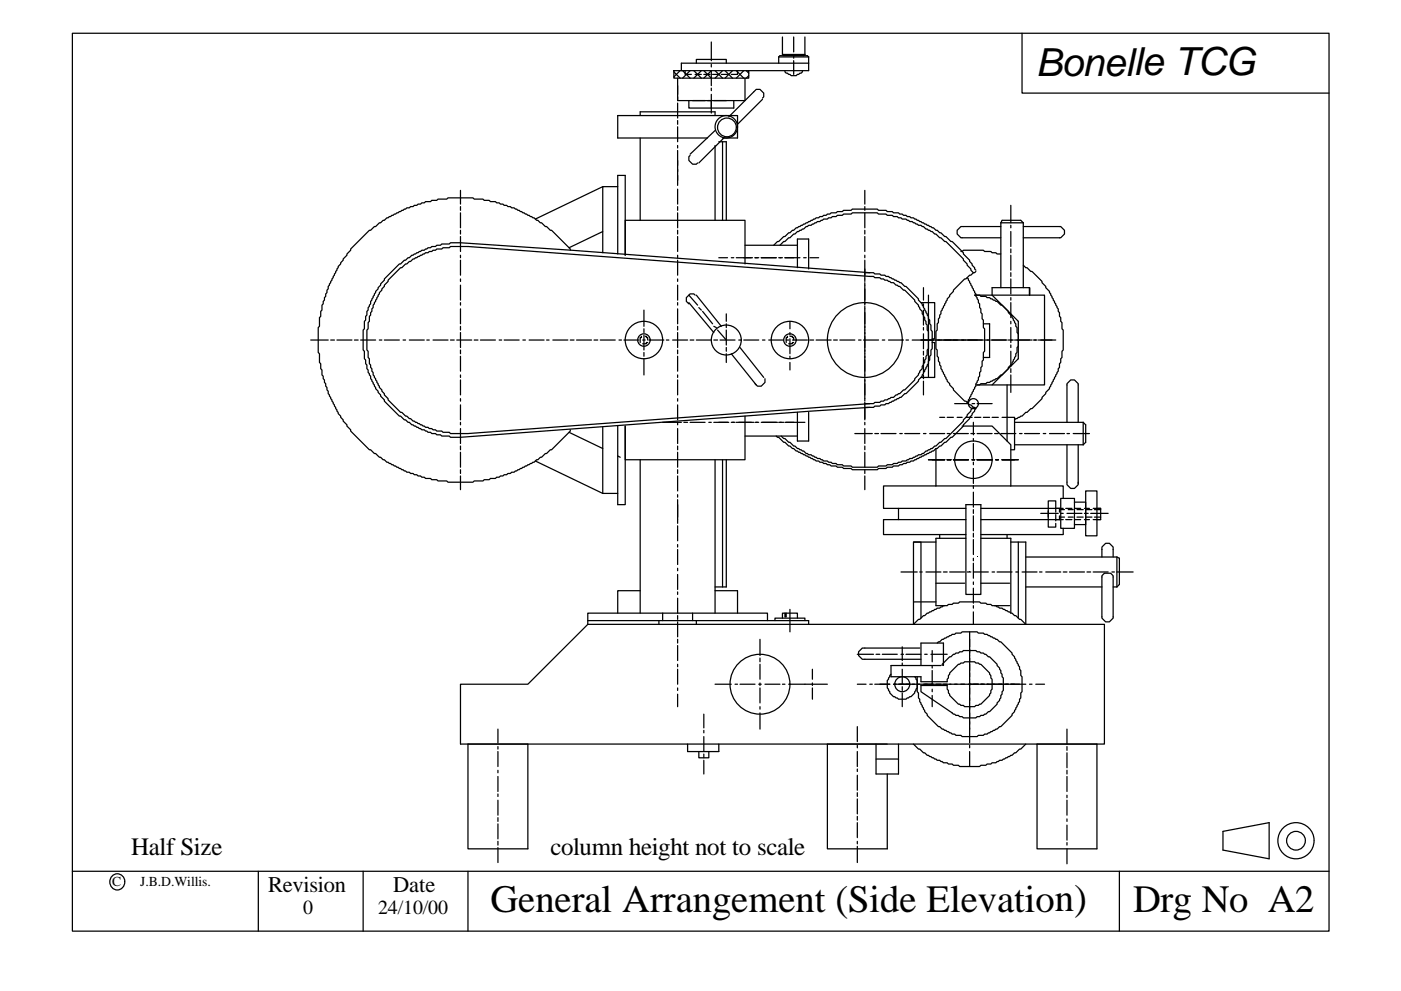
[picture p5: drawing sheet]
<svg xmlns="http://www.w3.org/2000/svg" width="297mm" height="210mm" viewBox="0 0 297 210" stroke-linecap="round" stroke-linejoin="round" font-family="sans-serif">
<defs><g id="words">
<g font-size="8.2">
<text x="219.6" y="16.1">Bonelle TCG</text>
<text x="104" y="193.6">General Arrangement (Side Elevation)</text>
<text x="240.2" y="193.6">Drg No A2</text>
</g>
<g font-size="5.3">
<text x="27.8" y="181.4">Half Size</text>
<text x="116.7" y="181.4">column height not to scale</text>
</g>
<g font-size="4.8">
<text x="56.9" y="189.4">Revision</text>
<text x="83.3" y="189.4">Date</text>
</g>
<g font-size="4.2">
<text x="64.3" y="193.9">0</text>
<text x="80.2" y="193.9">24/10/00</text>
</g>
<g font-size="2.9">
<text x="23.8" y="188">C</text>
<text x="29.7" y="188">J.B.D.Willis.</text>
</g>
</g></defs>
<g fill="none" stroke="#000" stroke-width=".26">
<path d="M15.3 7.1h266.5v190.5h-266.5zM142.9 15h15.8v1.6h-15.8zM142.9 15.3l1.3 1.3M143.7 16.6v4.7h14.3v-4.7M143.7 18.2v1.8M144.2 15l-1.3 1.3M144.7 15l1.6 1.6M145.3 15v.8h1.3M146.3 15l-1.6 1.6M147.1 15l1.6 1.6M147.4 15.8h1.3M147.6 13.4v-.8h6.4v.8"/>
<path d="M148.7 15l-1.6 1.6M149.2 16.6l1.6-1.6v3.2M149.2 15l1.6 1.6M149.2 15.8h1.3M150.8 8.9v4M150.8 13.7v.5M150.8 18.7v.5M151.1 15.8h1.3M151.6 15l1.6 1.6M152.9 15.8h1.4M153.2 15l-1.6 1.6M153.7 15l1.6 1.6"/>
<path d="M155.3 15l-1.6 1.6M156.1 15l1.6 1.6M156.4 15v.8h-1.4M157.7 15l-1.6 1.6M158.2 15l.5 .5M158.7 16.1l-.5 .5M165.1 12.1v1.3M165.1 12.1l.3-.3h5.8l.2 .3M165.1 12.1h6.3M165.9 11.6l.3 .2M165.9 7.8v3.8M165.9 11.6h4.8"/>
<path d="M166.4 15v.3l.3 .2h.3l.7 .6h1.1l.8-.6h.3l.2-.2v-.3M168.3 7.8v3.2M168.3 11.6v.7M168.3 12.9v2.9M170.7 11.6l-.3 .2M170.7 7.8v3.8M171.4 12.1v2.9h-12.7M171.4 13.4h-26.9v1.6M216.7 7.1v12.7h65.1M127.8 39.6l-14.3 6.9M131 39.6h-3.2v14M135.7 24.5v-.8h15.9v.8"/>
<path d="M135.7 29.3v17.4M143.7 20.5v.8M143.7 21.9v3.1M143.7 25.6v.8M143.7 26.9v3.2M143.7 30.9v.5M143.7 31.9v7.4M146 21.3v1.6h9.6v-1.6M146.3 33l-.3 .2v.8l.8 .8h.8l.3-.2M146.8 21.3h2.7M150 29.3h-19v-4.8h25.4v4.8h-3.2M150 21.3h.8"/>
<path d="M150.8 20v4M151.3 21.3h2.7M151.6 30.9v15.8M151.6 27.7l-5.3 5M152.4 30.1h1.6v16.6M153.2 30.1v16.6M153.5 29.3l-5.3 5.3M156.1 26.9a1.99 1.99 0 0 0-3-1.6 1.99 1.99 0 0 0 0 3.4 1.99 1.99 0 0 0 3-1.7M161.7 20.8l.2-.3v-.7l-.8-.8h-.8l-5.8 5.8M161.7 21.1l-5.3 5.3M97.6 40.4v2.9M97.6 43.8v.8"/>
<path d="M97.6 45.2v3.1M97.6 48.9v.8M97.6 50.2v3.2M97.6 54.2v.5M97.6 55.2v3.2M97.6 59.2v.5M120.9 53.1v-.3l-4-3.9h-.2l-.8-.8h-.3l-.8-.8h-.2l-1.4-1.1-.8-.3-1.8-1h-.3l-1.3-.8h-.5l-.3-.3h-.5l-.3-.2h-.5l-.3-.3-1.3-.3-.3-.2h-1l-.3-.3h-1l-.3-.3h-1.9l-.2-.2h-5.3l-.3 .2h-1.8l-.3 .3h-1.1l-.2 .3h-1.1l-.2 .2-1.4 .3-.2 .3h-.6l-.2 .2h-.6l-.2 .3h-.5l-.3 .3-1.9 .8-1.3 .7-.8 .3-.5 .5h-.3l-.5 .6h-.3l-.8 .8h-.2l-.8 .8h-.3l-4 3.9v.3l-.7 .8v.3l-.8 .7v.3l-1.1 1.3-.3 .8-.2 .3v.3l-1.6 2.9v.5l-.3 .3v.5l-.2 .3v.5l-.3 .2v.6l-.3 .2v.6l-.2 .2v1.1l-.3 .3v1l-.3 .3v1.8l-.2 .3v5.3l.2 .3v1.8l.3 .3v1l.3 .3v1.1l.2 .2 .3 1.3 .3 .3 .2 1.3 .3 .3v.5l.8 1.3 .8 1.9 .2 .3 .3 .8 1.1 1.3v.2l.8 .8v.3l.7 .8v.3l4 3.9h.3l.8 .8h.2l.8 .8h.3l1.3 1.1h.3l.2 .2h.3l.3 .3h.2l3 1.6h.5l.2 .3h.6l.2 .2 1.4 .3 .2 .2h.6l.2 .3h1.1l.2 .3h1.1l.3 .2h1.8l.3 .3h5.3l.2-.3h1.9l.3-.2h1l.3-.3h1l.3-.3h.5l.3-.2h.5l.3-.3 1.3-.2 .3-.3h.5l2.9-1.6h.3l.2-.3h.3l.3-.2h.2l1.4-1.1h.2l.8-.8h.3l.8-.8h.2l4-3.9v-.3M127.8 49.1l-7.2 3.5M131 53.9v-16.7h1.6v17v-7.5h25.4v9.3M143.7 40.1v3.2M143.7 43.8v.8M143.7 45.2v3.1"/>
<path d="M143.7 48.9v.8M143.7 50.2v3.2M143.7 54.2v.5M143.7 55.2v3.2M143.7 59.2v.5M152.4 54.7h1.9M155 54.7h.6M156.1 54.7h3.4M158 52h11.1M160.1 54.7h.8M161.4 54.7h3.2M164 52l2.2-1.8h.2l.8-.8h.3l1.3-1.1 1.3-.5 2.9-1.6h.6l.2-.3h.6l.2-.2 1.3-.3 .3-.2h1.1l.2-.3h1.1l.3-.3h1.5l.3-.2h5.3l.3 .2h1.6l.2 .3h1.1l.2 .3h1.1l.3 .2h.5l.3 .3h.5l.3 .2 1.3 .3 .2 .3h.3l.8 .5h.3l.8 .5 1.8 .8 .5 .6h.3l.5 .5h.3l.8 .8h.3l1 1h.3l2.4 2.4v.3l1.3 1.3v.3l.5 .5v.3l.8 1"/>
<path d="M165.1 54.7h.8M165.4 52l.8-.8h.2l.8-.8h.3l1.6-1.3 1.3-.5 1-.8h.6l.8-.5h.2l.3-.3h.5l.8-.5h.8l.3-.3h.5l.3-.3h.8l.2-.2h1.1l.3-.3h1.5l.3-.2h5.3l.3 .2h1.6l.2 .3h1.1l.2 .2h.8l.3 .3h.5l.3 .3h.8l.8 .5h.5l1.3 .8h.6l1 .8 1.3 .5 1.6 1.3h.3l.8 .8h.3l3.7 3.7v.3l.8 .8v.3l1.3 1.6M166.4 54.7h3.2M169.1 56.8v-6.1h2.3v6.4M170.4 54.7h.5M171.7 54.7h1.9M183.4 57.9h1.8l.3 .2h1l.3 .3h.8l.3 .2h.5l.2 .3h.3l1.3 .8 .8 .3 .8 .8h.3l2.6 2.6v.3l.8 .8v.2l.3 .3 .8 1.9 .2 .2v.5l.3 .3v.8l.3 .3v1l.2 .3v3.7l-.2 .3v1l-.3 .3v.8l-.3 .2v.6l-.2 .2v.3l-.5 .8-.6 1.3-.8 .8v.3l-2.6 2.6h-.3l-.8 .8-.8 .3-1.8 1h-.5l-.3 .3h-.8l-.3 .3h-1l-.3 .2h-1.8M183.4 40.4v2.9M183.4 43.8v.8M183.4 45.2v3.1M183.4 48.9v.8M183.4 50.2v3.2"/>
<path d="M183.4 54.2v.5M183.4 55.2v4.5M183.4 60v4.7M184.4 57.9l-63.2-4.8-23.6-1.6h-2.1l-.3 .3h-1.5l-.3 .2h-.8l-.3 .3h-.8l-.2 .3h-.5l-.8 .5h-.6l-.2 .3-1.9 .8-.5 .5h-.3l-.5 .5h-.3l-.8 .8h-.2l-3.2 3.2v.2l-.8 .8v.3l-.5 .5v.3l-.6 .5-.5 1.3-.5 .8v.6l-.5 .8v.5l-.3 .3v.8l-.3 .2v.8l-.2 .3v1.6l-.3 .2v4.3l.3 .2v1.6l.2 .3v.8l.3 .2v.8l.3 .3v.5l.5 .8v.5l.5 .8 .3 .8 .8 1.1v.3l.5 .5v.2l.8 .8v.3l3.2 3.2h.2l.8 .8h.3l.5 .5h.3l.5 .5h.3l1.8 1.1h.6l.8 .5h.5l.2 .3h.8l.3 .3h.8l.3 .2h1.5l.3 .3h2.1l74.4-5.6 12.4-.8M203.7 53.4h.3l.3-.3h4.2l.3 .3h1.3l.2 .2h.8l.3 .3h.8M205.1 58.9l1 1.9 .3 .8 .5 .8v.5l.5 .8v.5l.3 .3v.8l.3 .2v.8l.2 .3v1l.3 .3v1.6l.3 .3v4.7l-.3 .3v1.6l-.3 .2v1.1l-.2 .3v.8l-.3 .2v.8l-.3 .3v.5l-.2 .3v.2l-.3 .3v.5l-1.6 2.9v.3l-.2 .3M206.9 57.6l-1.1 .8h-.2l-.8 .8h-.3l-2.4 2.4v.2l-.8 .8v.3l-.5 .5v.3l-.2 .2-.8 1.9-.3 .3-.3 1.3-.2 .2v.8l-.3 .3v1.3l-.3 .3v3.7l.3 .3v1.3l.3 .2v.8l.2 .3 .3 1.3 .3 .3 .2 .8 .8 1.3v.3l1.3 1.6v.2l2.4 2.4h.3l.8 .8h.2l1.1 .8-.8 1.1v.2l-.5 .5v.3l-1.3 1.3v.3l-2.4 2.4h-.3l-1 1h-.3l-.8 .8h-.3l-.5 .6h-.3l-.5 .5-1.3 .5-2.9 1.6h-.6l-.2 .3-1.3 .2-.3 .3h-.5l-.3 .3h-1.1l-.2 .2h-1.1l-.2 .3h-1.6l-.3 .3h-5.3l-.3-.3h-1.5l-.3-.3h-1.1l-.2-.2h-1.1l-.3-.3-1.3-.3-.2-.2h-.6l-.2-.3h-.6l-2.9-1.6-1.3-.5-4.2-3.2M212.2 48.1h-8.5l-.8 .8v.8l.8 .7h8.5M212.2 47.3v13.7M212.2 47.3h4.8M212.2 47.3l.3-.6h3.9l.6 .6M214.3 43.6v3.7"/>
<path d="M214.3 47.8v.5M214.3 49.1v3.2M214.3 52.8v.8M214.3 54.2v3.1M214.3 57.9v.7M214.3 59.2v3.2M217 56.3l1.5 1.3h.3l2.1 2.1v.3l.8 .8v.2l.8 .8 .8 1.9 1.1 1.8v.6l.2 .2v.8l.3 .3v.8l.3 .2v1.4l.2 .2v4.3l-.2 .2v1.3l-.3 .3v.8l-.3 .3v.8l-.2 .2v.6l-1.6 2.9-.3 .8-.8 .8v.2l-.8 .8v.3l-2.1 2.1h-.3l-.7 .8h-.3l-.8 .8-.8 .2-.8 .6M217 48.1h7.9l.8 .8v.8l-.8 .7h-7.9M217 47.3v13.7M65.9 72.1h3.7M70.1 72.1h.8M71.4 72.1h3.2"/>
<path d="M75.1 72.1h.8M76.5 72.1h3.1M80.4 72.1h.6M81.5 72.1h3.2M85.5 72.1h.5M86.8 72.1h3.2M90.5 72.1h.5M91.8 72.1h3.2M95.5 72.1h.8M96.8 72.1h3.2M97.6 60.5v3.2M97.6 64.2v.5"/>
<path d="M97.6 65.5v3.2M97.6 69.2v.8M97.6 70.6v3.1M97.6 74.3v.8M97.6 75.6v3.2M97.6 79.6v.5M100.5 72.1h.8M101.9 72.1h3.1M105.8 72.1h.6M106.9 72.1h3.2M110.9 72.1h.5M112.2 72.1h3.2"/>
<path d="M115.9 72.1h.5M117.2 72.1h3.2M120.9 72.1h.8M122.2 72.1h3.2M125.9 72.1h.8M127.3 72.1h3.1M131.2 72.1h.6M132.3 72.1h3.2M136 71.3v.3h-.3v1.1M136.3 72.1h.5M136.5 65.8v3.4M136.5 69.8v.8"/>
<path d="M136.5 71.1v3.2M136.5 74.8v.8M136.5 76.1v3.5M136.8 71.3h.3v.3h.2v.5M137.3 72.7h-.2v.2h-.8M137.6 72.1h3.2M141.3 72.1h.5M142.6 72.1h3.2M143.7 60.5v3.2M143.7 64.2v.5M143.7 65.5v3.2M143.7 69.2v.8"/>
<path d="M143.7 70.6v3.1M143.7 74.3v.8M143.7 75.6v3.2M143.7 79.6v.5M146 62.6l1.9 2.1M146 64.2l5.3 6.4M146.3 72.1h.8M147.4 62.6l-.3-.2h-.8l-.8 .7v.8l.5 .6M147.6 72.1h3.2M147.6 62.6l5.3 6.6M148.2 65.3l.5 .5M149 66.1l2.1 2.6"/>
<path d="M151.3 72.1h.8M151.3 69.2l.6 .3M152.1 70l1.9 2.1M152.7 72.1h3.1M154 66.6v1.6M154 68.7v.8M154 70v3.2M154 73.7v.8M154 75.1v1.8M155 75.1l5.3 6.6M156.6 72.1h.6M156.9 73.7l5 6.4"/>
<path d="M157.7 72.1h3.2M161.7 72.1h.5M163 72.1h3.2M166.7 72.1h.5M167 71.3v.3h-.3v1.1M167.5 71.3h.5v.3h.3v.5M167.5 68.2v1.6M167.5 70.6v.5M167.5 71.9v3.2M167.5 75.6v.5M167.5 76.9v1.6M168 72.1h3.2"/>
<path d="M168.3 72.7h-.3v.2h-.8M171.7 72.1h.8M173 72.1h3.2M176.7 72.1h.8M178.1 72.1h3.1M182 72.1h.6M183.1 72.1h3.2M183.4 65v15.1M187.1 72.1h.5M188.4 72.1h3.2M192.1 72.1h.5M193.4 72.1h15.1"/>
<path d="M195.3 64.2h2.9v7.7h-.6M195.8 61v2.7M195.8 64.5v.5M195.8 65.8v3.2M195.8 69.5v.5M195.8 70.8v3.2M195.8 74.5v.8M195.8 75.8v3.2M195.8 79.6v.7M196.8 62.6v17.5M197.6 72.7h.6v7.4h-2.9M208.5 68.7h1.3v7.1h-1.3"/>
<path d="M208.8 72.1h1M210.1 72.1h3.4M213.8 72.1h1M214.3 63.1v.6M214.3 64.2v3.2M214.3 68.2v.5M214.3 69.5v3.2M214.3 73.2v.5M214.3 74.5v3.2M214.3 78.2v.8M214.3 79.6v3.7M215.1 72.1h3.7"/>
<path d="M218.3 62.6v-1.6h-8v1.6l5.6 5.6v7.9l-5.6 5.6M218.3 61v1.6v-1.6M219.1 72.1h.8M220.1 72.1h3.7M97.6 80.6v3.2M97.6 84.6v.5M97.6 85.9v3.2M97.6 89.6v.5M97.6 90.9v3.2M97.6 94.6v.8M97.6 96v3.1M97.6 99.7v.8"/>
<path d="M113.5 97.8l14.3 6.9M120.6 91.7l7.2 3.5M127.8 90.7v14M131 96.7l.5 .3M135.7 97.5v32.6M140.5 89.6h4M143.7 80.6v3.2M143.7 84.6v.5M143.7 85.9v3.2M143.7 89.6v.5M143.7 90.9v3.2M143.7 94.6v.8"/>
<path d="M143.7 96v3.1M143.7 99.7v.8M145 89.6h.8M146.3 89.6h3.2M150.3 89.6h.5M151.3 89.6h3.2M151.6 97.5v32.6M153.2 97.5v27M154 97.5v27h-2.4M155 89.6h.8M156.1 89.6h3.7M158 88.3v9.2h-25.4v-7.1v16.7h-1.6v-16.7"/>
<path d="M158 92.5h11.1M160.1 89.6h.8M161.4 89.6h3.4M162.2 80.3v.8l-.8 .8h-.8l-.5-.5M165.1 89.6h1.1M166.4 89.6h4.3M169.1 87.5v6.1h2.3v-6.1M181.2 92h3.7M183.4 85.6h1.8l.3-.2h1l.3-.3h.5l.3-.3h.5l.8-.5h.5l.6-.5 .8-.3 .8-.8h.2l2.1-2.1v-.3l.8-.7 .3-.8 .5-.6v-.5l.6-.8v-.5l.2-.3v-.5l.3-.3v-1l.2-.3v-3.7l-.2-.3v-1l-.3-.3v-.5l-.2-.3v-.5l-.6-.8v-.5l-.5-.6-.3-.8-.8-.8v-.2l-2.1-2.1h-.2l-.8-.8-.8-.3-.6-.5h-.5l-.8-.6h-.5l-.3-.2h-.5l-.3-.3h-1l-.3-.3-86-6.3h-3.7l-.3 .3h-1.3l-.2 .2h-1.1l-.3 .3h-.5l-.3 .3-1.3 .2-.2 .3-.8 .3-1.4 .7h-.2l-1.3 1.1h-.3l-.8 .8h-.3l-2.6 2.6v.3l-.8 .8v.3l-1.1 1.3v.3l-1.3 2.3v.6l-.3 .2v.6l-.2 .2v.6l-.3 .2v1.1l-.2 .2v1.4l-.3 .2v4.3l.3 .2v1.3l.2 .3v1.1l.3 .2v.6l.2 .2v.6l.3 .2v.6l1.3 2.3v.3l.6 .5v.3l.5 .5v.3l.8 .8v.2l2.6 2.7h.3l.8 .8h.3l.5 .5h.2l.6 .5h.2l2.4 1.4h.6l.2 .2 1.3 .3 .3 .3h1.1l.2 .2h1.3l.3 .3h3.7l85.2-6.4M183.4 80.3v4.8M183.4 85.4v3.7M183.4 89.6v.5"/>
<path d="M183.4 90.9v3.2M183.4 94.6v.8M183.4 96v3.1M183.4 99.7v.8M185.5 92h.8M186.8 92h3.2M190.8 92h.5M191.8 92h3.2M195.8 92h.5M195.8 80.9v2.9M196.8 97.5h3.5M197.1 92h3.2"/>
<path d="M198.4 95.2v7.9M199.2 88.5h1.1M200.8 97.5h.8M200.8 92h.5M200.8 88.5h1.3M202.1 97.5h3.2M202.1 92h3.2M202.4 85.6h2.9M202.9 88.5h1.1M204 90.4h6.3l4 4v8.7M204.8 88.5h1.3M205.8 92h.8"/>
<path d="M206.1 97.5h.5M206.1 85.6h.5M206.4 86.4l-1.3 1.6v.3l-.8 .8v.2l-3.7 3.7h-.3l-1.9 1.6h-.2l-.6 .6-1.3 .5-.5 .5h-.3l-.2 .3h-.6l-1.3 .8h-.5l-.8 .5h-.8l-.3 .3h-.5l-.3 .2h-.8l-.2 .3h-1.1l-.2 .3h-1.6l-.3 .2h-5.3l-.3-.2h-1.5l-.3-.3h-1.1l-.2-.3h-.8l-.3-.2h-.5l-.3-.3h-.8l-.8-.5h-.5l-.8-.6h-.3l-.2-.2h-.6l-1-.8-1.3-.5-3.5-2.7M206.4 89.6v2.7M206.4 93v.6M206.4 94.1v3.2M206.4 98.1v.5M206.4 99.4v3.2M206.6 88.5h1.4M206.9 81.7h.8l.3-.3h1l.3-.3h.5l.3-.2 1.3-.6 .8-.7h.3l1.3-1.4v-.2l.8-.8 .2-.8 .6-.8v-.5l.2-.3v-1.1l.3-.2v-2.7l-.3-.2v-1.1l-.2-.3v-.5l-.6-.8-.2-.8-.8-.8v-.2l-1.3-1.4h-.3l-.8-.8-.8-.2-.8-.6h-.5l-.3-.2h-1l-.3-.3h-1.1h14.9v19.1h-14.3M207.2 97.5h3.1M207.2 92h3.1"/>
<path d="M207.2 85.6h3.1M208.5 88.5h1.3M210.3 88.5h1.4M210.9 92h.8M211.1 97.5h.6M212.2 92h3.2M212.5 88.5h2.6v6.9h-.8M212.5 97.5h3.4M213.5 81.7v11.9M215.1 89.6h14.6M215.1 94.4h14.6M216.2 92h.5"/>
<path d="M217.2 92h3.2M221.2 92h.5M222.5 92h3.2M226.2 89.6v-8.2l.8-.8h.8l.8 .8v8.2M226.2 94.4v8.4l.8 .8h.8l.8-.8v-.5M226.2 92h.5M227.5 92h3.5M228.6 94.4v8.2M229.7 89.6l.5 .5v3.7l-.5 .6M229.7 89.6v4.8M97.6 101v2.9M127.8 104.7h3.2"/>
<path d="M143.7 101v3.2M143.7 105v.5M143.7 106v5M143.7 111.6v3.1M143.7 115.5v.6M143.7 116.6v3.2M183.4 101v2.9M190.5 107.9v2.3M193.7 115h4.7M198.4 103.1h-11.1v4.8h17.5M198.4 103.1h15.9M199.2 113.4v.8"/>
<path d="M204.8 110.2h-17.5v3.2h17.5M204.8 107.1h3.2v19h-3.2zM204.8 114.2h-6.4v14.3h1.9M206.4 103.1v.5M206.4 104.4v3.2M206.4 108.1v.8M206.4 109.4v3.2M206.4 113.2v.7M206.4 114.5v3.2M206.4 118.4v.6M206.4 119.5v3.2M208 110.2h17.4"/>
<path d="M208 107.9h17.4M208 114.2h6.3v15.9M213.5 113.4v.8M214.3 115h3.2v17.5l-2.1-1.9h-.3l-.5-.5-1.3-.5-.8-.6h-.6l-.8-.5h-.8l-.2-.3h-.8l-.3-.2h-1l-.3-.3h-4.2l-.3 .3h-1.1l-.2 .2h-.8l-.3 .3h-.8l-.8 .5h-.5l-1.9 1.1h-.2l-1.6 1.3h-.3l-1 1.1v-17.5h1.6v16.1M214.3 103.1h11.1v2.6M215.9 115v16.1M217.5 118.2h19.3M220.7 108.9h3.7M223.8 108.7v-2.4h-1.6v5.5h1.6v-.8M223.8 109.2v1.3M224.6 108.1h1.1M224.6 109.7h1.1"/>
<path d="M224.6 107.9v.8M224.6 109.4v.8M224.9 105.7h2.9v6.4h-2.9zM224.9 108.9h.5M225.4 112.1v1.3h-17.4M226 110.2h1.3M226 107.9h1.3M226.2 108.9h3.2M226.5 108.1h1M226.5 109.7h1M227.8 106.5h2.4v4.8h-2.4M227.8 110.2h1.3"/>
<path d="M227.8 107.9h1.3M228.3 108.1h1.4M228.3 109.7h1.4M229.9 110.2h1.1M229.9 107.9h1.1M229.9 108.9h.8M230.2 104.2h2.4v9.5h-2.4zM230.2 108.1h1.3M230.2 109.7h1.3M231.2 108.9h3.7M231.8 110.2h1.6M231.8 107.9h1.6"/>
<path d="M232 108.1h1.4M232 109.7h1.4M232.6 107.9h.8v2.3h-.8M233.6 118.2v-2.1l.8-.8h.8l.8 .8v2.1M236.8 118.2l.5 .2v5.6l-.5 .5M236.8 118.2v6.3M124.6 131.7h46.8v.8M135.7 125.3h-4.7v4.8M139.7 131.7v.8M140.5 130.1v1.6M143.7 120.6v.5M143.7 121.9v3.2"/>
<path d="M143.7 125.6v.5M143.7 126.9v3.2M143.7 130.6v.8M143.7 131.9v3.2M143.7 135.6v.8M143.7 137v3.1M146.8 130.1v1.6M147.6 131.7v.8M151.6 125.3h4.8v4.8M161.1 135.6v3.5M161.1 139.6v.8M162.7 131.7v-1.6h-38.1v2.4"/>
<path d="M164.3 131.7v-.6h6.4v.6M165.9 131.1v-1h3.2v1M166.4 130.1v.8h.3v-.8M167.5 129.3v4.8M181.8 138.8h3.4M185.7 138.8h.8M187.1 138.8h3.1M191 138.8h.6M191 121.4h3.5M191.3 137.2v2.9M192.1 138.8h3.2M193.7 127.7h4.7"/>
<path d="M195 137.5h-12.2l-.8 .8v.8l.8 .8h12.5M195 121.4h.5M196.1 138.8h.5M196.3 121.4h3.2M197.4 138.8h3.4M197.6 138v2.4M198.4 123.7h6.1M198.7 136.4l1.1-.8 1.3-.5 .8-.5h.5l.3-.3h1l.3-.2h3.2l.2 .2h1.1l.3 .3h.5l.8 .5 1.3 .5 .5 .6h.3l2.4 2.4v.2l.5 .5 .8 1.9 .3 .3v.5l.2 .3v1l.3 .3v3.2l-.3 .2v1.1l-.2 .2v.6l-.8 1.3-.3 .8-.5 .5v.3l-2.4 2.4h-.3l-.5 .5-1.9 .8-.2 .3h-.5l-.3 .2h-1.1l-.2 .3h-3.2l-.3-.3h-1l-.3-.2h-.5l-.3-.3-1.8-.8-.6-.5h-.2l-2.4-2.4v-.3l-.5-.5-.3-.8-.8-1.3v-.6l-.3-.2v-1.1l-.2-.2v-3.2M200 121.4h.8M201.3 121.4h3.2M205.1 121.4h.7M205.6 134.1v23.5"/>
<path d="M206.4 123.5v.5M206.4 124.8v3.2M206.4 128.5v.5M206.4 129.8v2.7M206.4 121.4h3.1M208 123.7h6M210.3 121.4h.6M210.9 128.5h3.1M211.4 121.4h3.2M215.4 121.4h.5M216.7 121.4h3.2M217.5 124.5h16.1"/>
<path d="M220.4 121.4h.5M221.7 121.4h3.2M225.4 121.4h.8M226.7 121.4h3.2M230.5 121.4h.7M231.8 121.4h3.1M233.6 122.1l.6-.5h1.3l.5 .5v9l-.8 .8h-.8l-.8-.8zM235.7 121.4h.6M236 124.5h.8M236.8 121.4h3.4M97.6 145.2h14.3l12.7-12.7h109.6v25.4h-136.6zM99.2 157.9h12.7v22.2h-12.7z"/>
<path d="M105.6 154.7v2.9M105.6 158.4v.5M105.6 159.5v3.1M143.7 140.9v.6M143.7 142v3.2M143.7 146v.5M143.7 147.3v2.6M145.8 157.9v1.6h6.6v-1.6M148.2 159.5v1.3h2.1v-1.3M149.2 151.5v2.9M149.2 155v.5M149.2 156.3v3.2"/>
<path d="M149.2 160v.8M151.6 145.2h3.4M155.8 145.2h.6M156.9 145.2h3.2M160.9 145.2h.5M161.1 140.9v3.2M161.1 144.9v.5M161.1 146v3.1M161.1 149.9v.6M161.1 151.3v3.4M162.2 145.2h3.2M165.9 145.2h.5"/>
<path d="M167.2 145.2h8.2M172.2 142v2.1M172.2 144.9v.5M172.2 146v2.3M181.8 145.2h1.8M181.8 154.2v3.1M181.8 158.1v.6M181.8 159.5v3.1M184.4 145.2h.5M185.5 145.2h3.1M185.7 157.9v6.3h4.8v-6.3M188.1 157.9h-12.7v22.2h12.7v-15.9"/>
<path d="M188.9 143.1l-.8 1.3v1.6l.5 .8v.2l.8 .8h.3l.8 .5h1.6l.8-.5h.2l.8-.8v-.2l.6-.8v-1.6l-.6-.8M189.4 145.2h28.1M191.3 140.7v.5M191.3 142v3.2M191.3 145.7v.8M191.3 147v2.9M193.7 157.9l2.1 1.8h.3l.5 .5 .8 .3 1.3 .8h.5l.8 .5h.8l.3 .3h.8l.2 .3h1.1l.3 .2h4.2l.3-.2h1l.3-.3h.8l.2-.3h.8l.8-.5h.6l1.3-.8 .8-.3 1.6-1.3h.2l1.1-1M195.3 141.2v-4.8h4.7v4.8M197.6 141.2v.5M197.6 142.3v3.1M197.6 146.2v.6M197.6 147.5v2.4"/>
<path d="M199.5 141.2h-10.6v2.4h6.4v1h5.5v-.5l.3-.3v-.5l.2-.2v-.3l1.9-1.9h.3l.2-.2h.6l.2-.3h2.1l.3 .3h.5l.3 .2h.3l1.8 1.9v.3l.3 .2v.5l.2 .3v2.1l-.2 .3v.5l-.3 .3v.2l-1.8 1.9h-.3l-.3 .3h-.5l-.3 .2h-2.1l-.2-.2h-.6l-.2-.3h-.3l-1.9-1.9v-.2l-.2-.3v-.5l-.3-.3v-.8h-5.5v1.4l6.8 4.7h.3l.3 .3h.5l.3 .2h.5l.3 .3h2.6l.3-.3h.5l.3-.2h.5l1-.8h.3l1.6-1.6v-.3l.5-.5v-.3l.3-.2v-.6l.3-.2v-.5l.2-.3v-2.7l-.2-.2-.3-1.3-.8-1.1v-.3l-1.6-1.6h-.3l-.5-.5h-.2l-.3-.2h-.5l-.3-.3h-.5l-.3-.3h-2.6l-.3 .3-1.3 .3-1.1 .7h-.3l-1.5 1.6v.3M205.6 158.1v.6M205.6 159.5v3.1M218.3 145.2h.5M219.6 145.2h1.9M219.9 157.9h12.7v22.2h-12.7zM226.2 154.7v3.2M226.2 158.4v.8M226.2 159.7v3.2M105.6 163.4v.6M105.6 164.7v3.2M105.6 168.5v.5"/>
<path d="M105.6 169.8v3.1M105.6 173.5v.8M105.6 174.8v3.2M105.6 178.5v.8M105.6 179.8v3.2M149.2 161.3v2.9M181.8 163.2v.5M181.8 164.5v3.2M181.8 168.2v.8M181.8 169.5v3.2M181.8 173.2v.8M181.8 174.5v3.2"/>
<path d="M181.8 178.5v.5M181.8 179.6v3.4M185.7 161h4.8M226.2 163.4v.8M226.2 164.7v3.2M226.2 168.7v.5M226.2 169.8v3.1M226.2 173.7v.6M226.2 175.1v3.1M226.2 178.8v.5M259.3 176.4l9.8-1.9v7.7l-9.8-1.8zM276.8 178.2a1.99 1.99 0 0 0-3-1.6 1.99 1.99 0 0 0 0 3.4 1.99 1.99 0 0 0 3-1.6"/>
<path d="M278.6 178.2a3.8 3.8 0 0 0-5.6-3.2 3.8 3.8 0 0 0-.5 6.4 3.8 3.8 0 0 0 6-2.3l.1-.7M15.3 184.9h266.5M26.5 187a1.64 1.64 0 0 0-2.4-1.4 1.64 1.64 0 0 0-.4 2.7 1.57 1.57 0 0 0 1.8 .4 1.57 1.57 0 0 0 1-1.6M54.8 184.9v12.7M77 184.9v12.7M99.2 184.9v12.7M226.2 180.1v3.2M237.3 184.9v12.7"/>
<circle cx="154" cy="26.9" r="2.38"/>
<circle cx="136.5" cy="72.1" r="4"/>
<circle cx="136.5" cy="72.1" r="1.32"/>
<circle cx="154" cy="72.1" r="3.2"/>
<circle cx="167.5" cy="72.1" r="4"/>
<circle cx="167.5" cy="72.1" r="1.32"/>
<circle cx="183.4" cy="72.1" r="7.9"/>
<circle cx="206.4" cy="97.5" r="4"/>
<circle cx="206.4" cy="85.6" r="1.06"/>
<circle cx="161.1" cy="145.2" r="6.4"/>
<circle cx="191.3" cy="145.2" r="1.59"/>
</g>
<path d="M207.2 118.1l.1 .1zM205.6 121.3l.1 .1z" fill="#000"/>
<use href="#words"/>
</svg>
